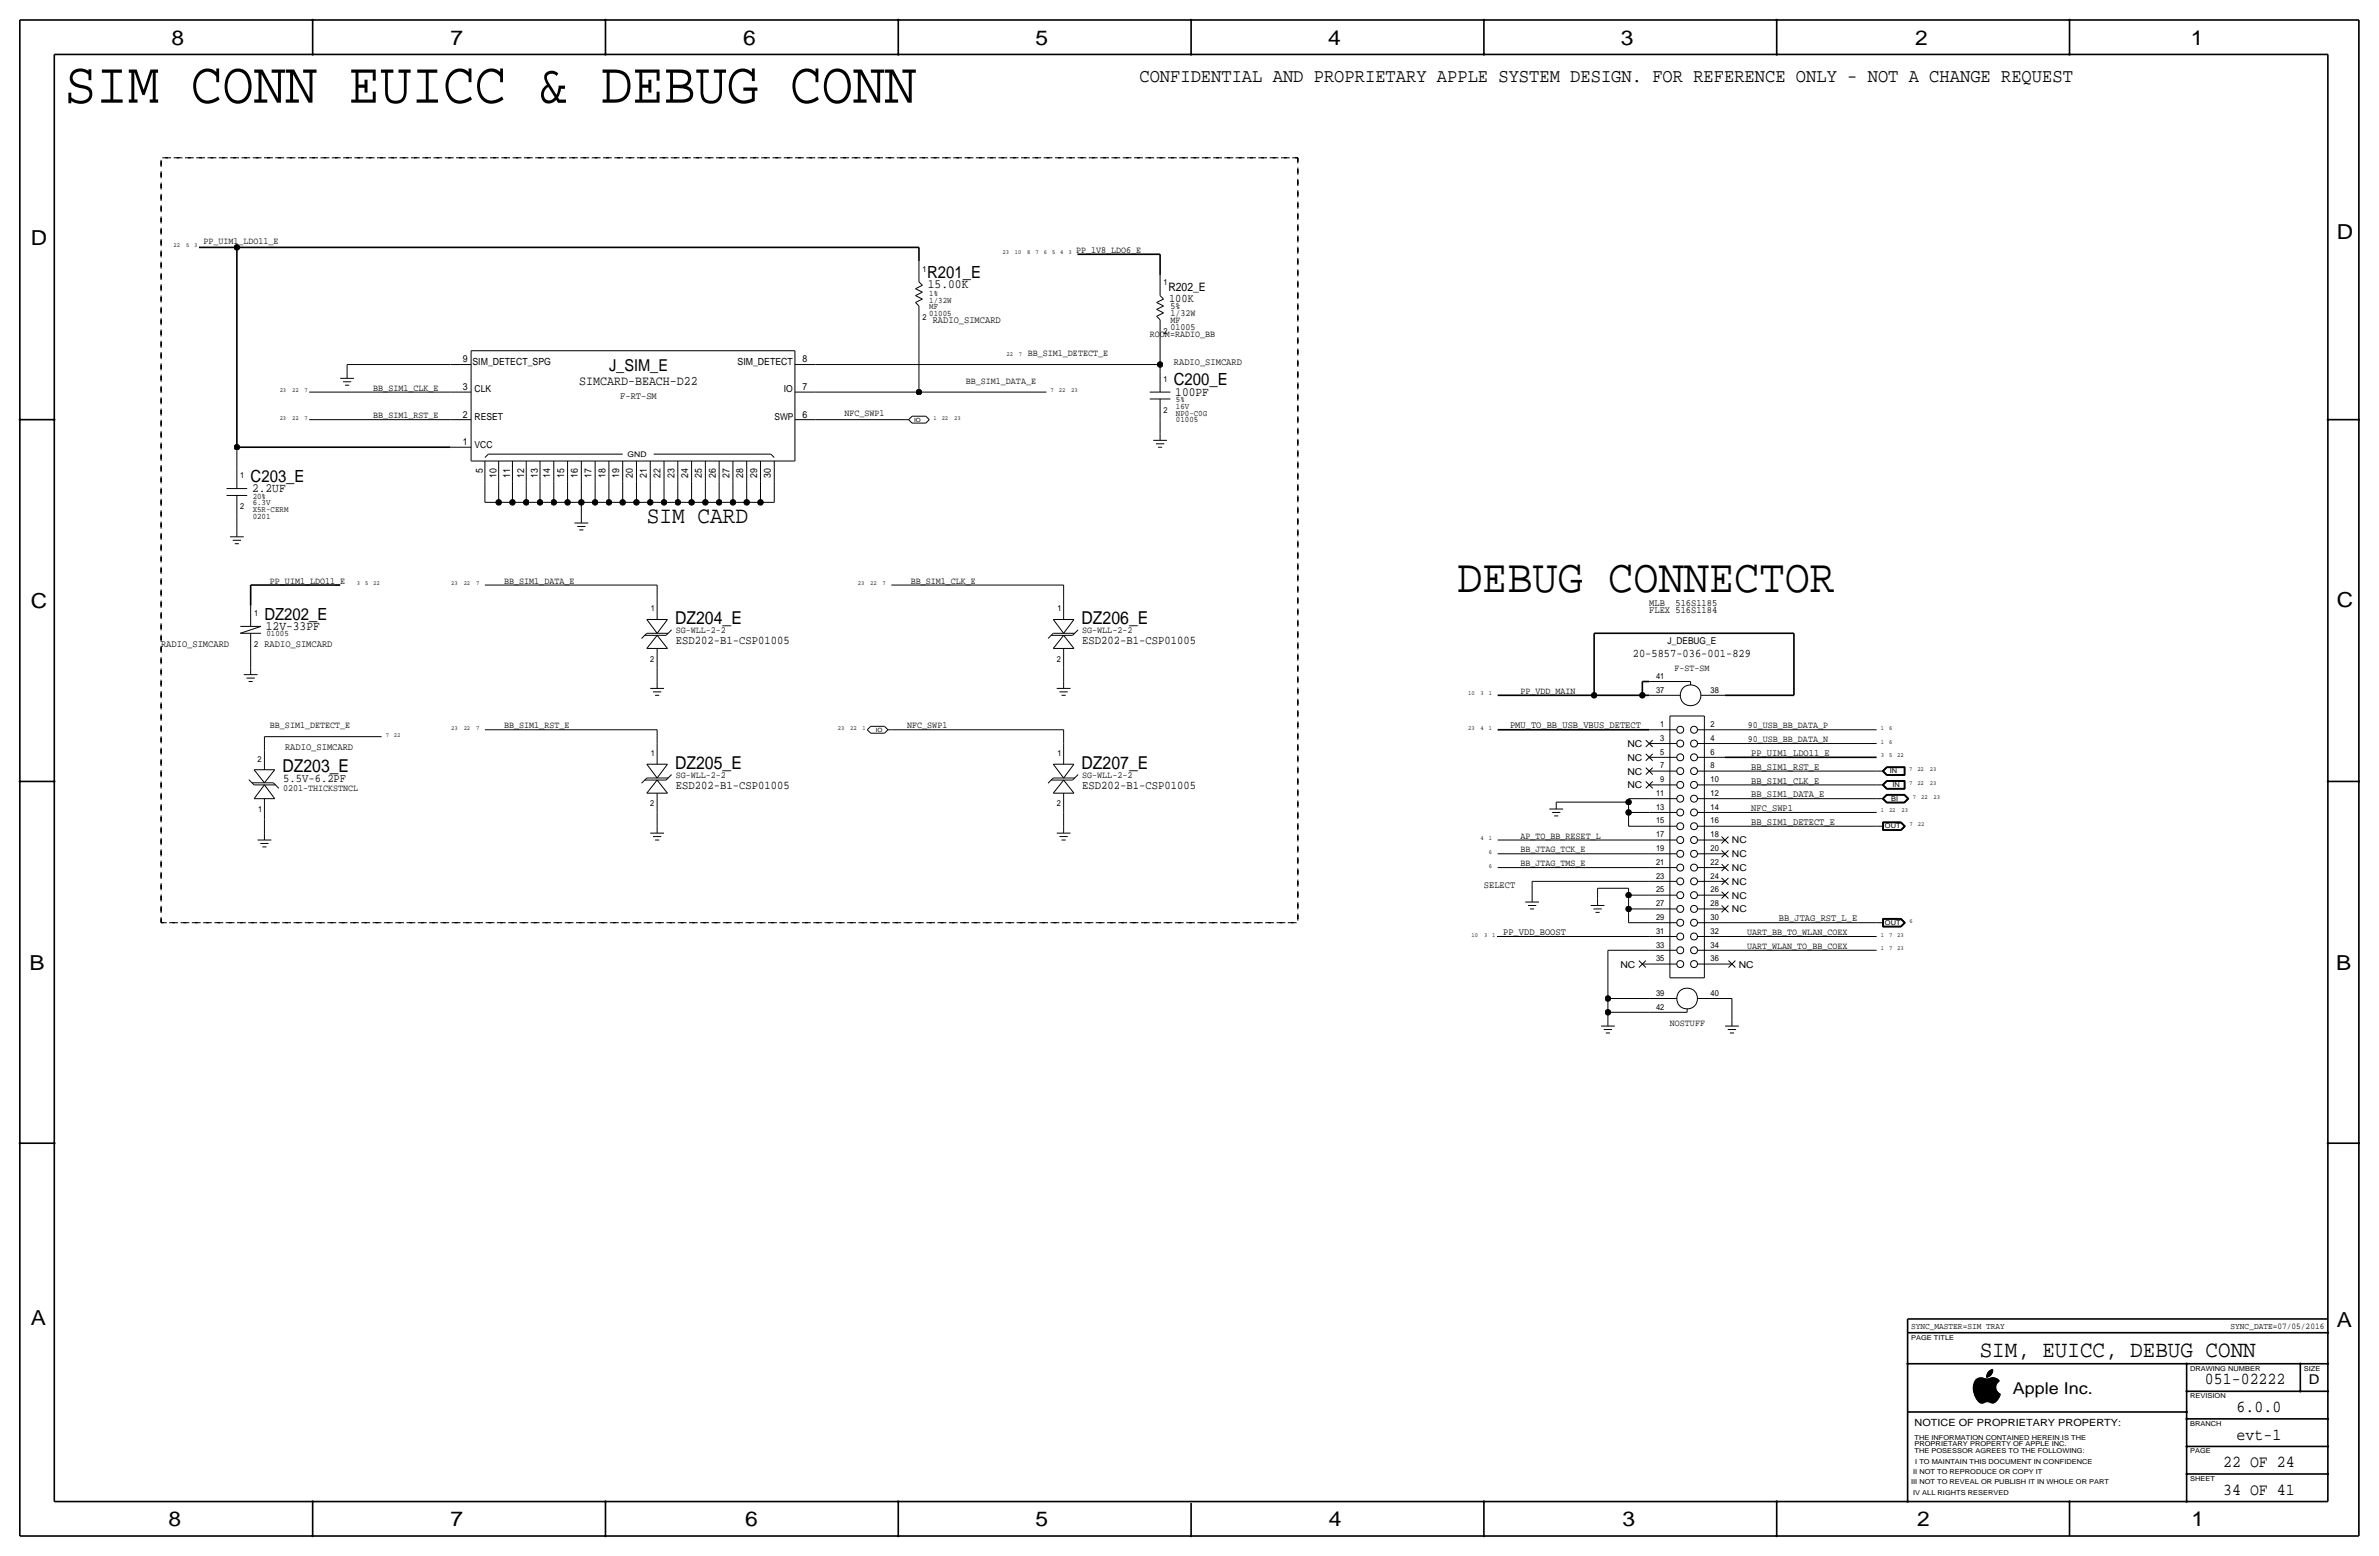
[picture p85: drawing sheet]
<svg xmlns="http://www.w3.org/2000/svg" width="877mm" height="574mm" viewBox="0 0 877 574" stroke-linecap="round" stroke-linejoin="round" font-family="sans-serif">
<defs><g id="words">
<text font-size="21.7" x="23.8" y="37.8">SIM CONN EUICC &amp; DEBUG CONN</text>
<text font-size="17.4" x="537.2" y="218.2">DEBUG CONNECTOR</text>
<text font-size="8.7" x="238.5" y="192.8">SIM CARD</text>
<text font-size="8.6" x="729.8" y="500.1">SIM, EUICC, DEBUG CONN</text>
<g font-size="7.6">
<text x="63.2" y="16.5">8</text>
<text x="166.1" y="16.5">7</text>
<text x="274" y="16.5">6</text>
<text x="381.7" y="16.5">5</text>
<text x="489.7" y="16.5">4</text>
<text x="597.6" y="16.5">3</text>
<text x="706.1" y="16.5">2</text>
<text x="807.7" y="16.5">1</text>
<text x="861.5" y="88.1">D</text>
<text x="11.4" y="90.4">D</text>
<text x="11.4" y="224.3">C</text>
<text x="861.5" y="223.8">C</text>
<text x="10.8" y="357.6">B</text>
<text x="861.3" y="357.4">B</text>
<text x="11.3" y="488.4">A</text>
<text x="861.5" y="489.2">A</text>
<text x="62.2" y="562.6">8</text>
<text x="166" y="562.6">7</text>
<text x="274.8" y="562.6">6</text>
<text x="381.7" y="562.6">5</text>
<text x="489.9" y="562.6">4</text>
<text x="598.1" y="562.6">3</text>
<text x="706.8" y="562.6">2</text>
<text x="807.9" y="562.6">1</text>
</g>
<text font-size="7.1" x="420.1" y="30.2">CONFIDENTIAL AND PROPRIETARY APPLE SYSTEM DESIGN. FOR REFERENCE ONLY - NOT A CHANGE REQUEST</text>
<g font-size="6.5">
<text x="248.9" y="230">DZ204_E</text>
<text x="398.7" y="230">DZ206_E</text>
<text x="104.1" y="284.5">DZ203_E</text>
<text x="248.9" y="283.3">DZ205_E</text>
<text x="398.7" y="283.3">DZ207_E</text>
</g>
<g font-size="6.2">
<text x="341.8" y="102.4">R201_E</text>
<text x="432.8" y="142">C200_E</text>
<text x="92.4" y="177.5">C203_E</text>
<text x="97.5" y="228.3">DZ202_E</text>
<text x="812.9" y="510.3">051-02222</text>
<text x="824.6" y="520.4">6.0.0</text>
<text x="824.6" y="530.6">evt-1</text>
<text x="819.6" y="540.8">22 OF 24</text>
<text x="819.6" y="550.9">34 OF 41</text>
</g>
<g font-size="6">
<text x="224.5" y="136.9">J_SIM_E</text>
<text x="742.1" y="513.9">Apple Inc.</text>
</g>
<text font-size="5" x="851.2" y="510.3">D</text>
<text font-size="4.8" x="213.5" y="142">SIMCARD-BEACH-D22</text>
<g font-size="4.7">
<text x="342.1" y="106.2">15.00K</text>
<text x="433.3" y="145.8">100PF</text>
<text x="92.9" y="181.4">2.2UF</text>
<text x="98" y="232.2">12V-33PF</text>
</g>
<g font-size="4.4">
<text x="249.1" y="237.3">ESD202-B1-CSP01005</text>
<text x="399" y="237.3">ESD202-B1-CSP01005</text>
<text x="104.3" y="288.3">5.5V-6.2PF</text>
<text x="249.1" y="290.7">ESD202-B1-CSP01005</text>
<text x="399" y="290.7">ESD202-B1-CSP01005</text>
</g>
<g font-size="4.3">
<text x="430.7" y="107.4">R202_E</text>
<text x="431" y="111.3">100K</text>
<text x="602" y="242.3">20-5857-036-001-829</text>
</g>
<text font-size="3.7" x="705.8" y="525.5">NOTICE OF PROPRIETARY PROPERTY:</text>
<g font-size="3.6">
<text x="343.9" y="119.1">RADIO_SIMCARD</text>
<text x="170.6" y="133.6">9</text>
<text x="174.2" y="134.4">SIM_DETECT_SPG</text>
<text x="271.9" y="134.4">SIM_DETECT</text>
<text x="295.9" y="133.6">8</text>
<text x="432.8" y="134.4">RADIO_SIMCARD</text>
<text x="170.6" y="143.8">3</text>
<text x="295.9" y="143.8">7</text>
<text x="228.6" y="147.1">F-RT-SM</text>
<text x="170.6" y="153.9">2</text>
<text x="295.9" y="153.9">6</text>
<text x="170.6" y="164.1">1</text>
<text x="178" y="174.3" transform="rotate(-90 178 174.3)">5</text>
<text x="183.1" y="176" transform="rotate(-90 183.1 176)">10</text>
<text x="188.1" y="176" transform="rotate(-90 188.1 176)">11</text>
<text x="193.2" y="176" transform="rotate(-90 193.2 176)">12</text>
<text x="198.3" y="176" transform="rotate(-90 198.3 176)">13</text>
<text x="202.9" y="176" transform="rotate(-90 202.9 176)">14</text>
<text x="208" y="176" transform="rotate(-90 208 176)">15</text>
<text x="213" y="176" transform="rotate(-90 213 176)">16</text>
<text x="218.1" y="176" transform="rotate(-90 218.1 176)">17</text>
<text x="223.2" y="176" transform="rotate(-90 223.2 176)">18</text>
<text x="228.3" y="176" transform="rotate(-90 228.3 176)">19</text>
<text x="233.4" y="176" transform="rotate(-90 233.4 176)">20</text>
<text x="238.4" y="176" transform="rotate(-90 238.4 176)">21</text>
<text x="243.5" y="176" transform="rotate(-90 243.5 176)">22</text>
<text x="248.6" y="176" transform="rotate(-90 248.6 176)">23</text>
<text x="253.7" y="176" transform="rotate(-90 253.7 176)">24</text>
<text x="258.8" y="176" transform="rotate(-90 258.8 176)">25</text>
<text x="263.9" y="176" transform="rotate(-90 263.9 176)">26</text>
<text x="268.9" y="176" transform="rotate(-90 268.9 176)">27</text>
<text x="274" y="176" transform="rotate(-90 274 176)">28</text>
<text x="279.1" y="176" transform="rotate(-90 279.1 176)">29</text>
<text x="284.2" y="176" transform="rotate(-90 284.2 176)">30</text>
<text x="608" y="223.3">MLB</text>
<text x="608" y="225.8">FLEX 516S1184</text>
<text x="617.7" y="223.3">516S1185</text>
<text x="59.4" y="238.5">RADIO_SIMCARD</text>
<text x="97.5" y="238.5">RADIO_SIMCARD</text>
<text x="556.7" y="268.5">PMU_TO_BB_USB_VBUS_DETECT</text>
<text x="105.1" y="276.6">RADIO_SIMCARD</text>
<text x="645.6" y="278.6">PP_UIM1_LDO11_E</text>
<text x="645.6" y="283.7">BB_SIM1_RST_E</text>
<text x="645.6" y="288.8">BB_SIM1_CLK_E</text>
<text x="645.6" y="293.9">BB_SIM1_DATA_E</text>
<text x="645.6" y="299">NFC_SWP1</text>
<text x="645.6" y="304">BB_SIM1_DETECT_E</text>
<text x="547.1" y="327.4">SELECT</text>
<text x="655.8" y="339.6">BB_JTAG_RST_L_E</text>
<text x="554.2" y="344.7">PP_VDD_BOOST</text>
</g>
<g font-size="3.5">
<text x="75" y="90.1">PP_UIM1_LDO11_E</text>
<text x="396.7" y="93.2">PP_1V8_LDO6_E</text>
<text x="431.5" y="116.6">1/32W</text>
<text x="431.5" y="119.1">MF</text>
<text x="431.5" y="114">5%</text>
<text x="423.9" y="124.2">ROOM=RADIO_BB</text>
<text x="431.5" y="121.7">01005</text>
<text x="378.9" y="131.3">BB_SIM1_DETECT_E</text>
<text x="356.1" y="141.5">BB_SIM1_DATA_E</text>
<text x="137.6" y="144">BB_SIM1_CLK_E</text>
<text x="175" y="144.5">CLK</text>
<text x="289" y="144.5">IO</text>
<text x="137.6" y="154.2">BB_SIM1_RST_E</text>
<text x="175" y="154.7">RESET</text>
<text x="285.5" y="154.7">SWP</text>
<text x="311.3" y="153.4">NFC_SWP1</text>
<text x="175" y="165.1">VCC</text>
<text x="99.5" y="215.1">PP_UIM1_LDO11_E</text>
<text x="185.9" y="215.1">BB_SIM1_DATA_E</text>
<text x="335.7" y="215.1">BB_SIM1_CLK_E</text>
<text x="249.1" y="233.5">SG-WLL-2-2</text>
<text x="399" y="233.5">SG-WLL-2-2</text>
<text x="614.8" y="237.2">J_DEBUG_E</text>
<text x="617.3" y="247.4">F-ST-SM</text>
<text x="560.5" y="255.8">PP_VDD_MAIN</text>
<text x="99.5" y="268.5">BB_SIM1_DETECT_E</text>
<text x="185.9" y="268.5">BB_SIM1_RST_E</text>
<text x="334.5" y="268.5">NFC_SWP1</text>
<text x="644.3" y="268.5">90_USB_BB_DATA_P</text>
<text x="600" y="275.3">NC</text>
<text x="644.3" y="273.6">90_USB_BB_DATA_N</text>
<text x="600" y="280.4">NC</text>
<text x="249.1" y="286.8">SG-WLL-2-2</text>
<text x="399" y="286.8">SG-WLL-2-2</text>
<text x="600" y="285.5">NC</text>
<text x="104.3" y="291.6">0201-THICKSTNCL</text>
<text x="600" y="290.6">NC</text>
<text x="560.5" y="309.1">AP_TO_BB_RESET_L</text>
<text x="638.5" y="310.9">NC</text>
<text x="560.5" y="314.2">BB_JTAG_TCK_E</text>
<text x="638.5" y="316">NC</text>
<text x="560.5" y="319.3">BB_JTAG_TMS_E</text>
<text x="638.5" y="321.1">NC</text>
<text x="638.5" y="326.1">NC</text>
<text x="638.5" y="331.2">NC</text>
<text x="638.5" y="336.3">NC</text>
<text x="644.1" y="344.7">UART_BB_TO_WLAN_COEX</text>
<text x="644.1" y="349.8">UART_WLAN_TO_BB_COEX</text>
<text x="597.4" y="356.6">NC</text>
<text x="641" y="356.6">NC</text>
<text x="615.6" y="378.2">NOSTUFF</text>
</g>
<g font-size="3.2">
<text x="704.5" y="490">SYNC_MASTER=SIM TRAY</text>
<text x="822.3" y="490">SYNC_DATE=07/05/2016</text>
</g>
<g font-size="3.1">
<text x="340.1" y="100.1">1</text>
<text x="429" y="105.2">1</text>
<text x="342.6" y="111.5">1/32W</text>
<text x="342.6" y="109">1%</text>
<text x="340.1" y="117.9">2</text>
<text x="342.6" y="116.6">01005</text>
<text x="342.6" y="114">MF</text>
<text x="429" y="122.9">2</text>
<text x="429" y="140.7">1</text>
<text x="433.5" y="148.3">5%</text>
<text x="429" y="152.1">2</text>
<text x="433.5" y="153.2">NP0-C0G</text>
<text x="433.5" y="150.6">16V</text>
<text x="433.5" y="155.7">01005</text>
<text x="88.6" y="176.3">1</text>
<text x="93.2" y="183.9">20%</text>
<text x="88.6" y="187.7">2</text>
<text x="93.2" y="186.2">6.3V</text>
<text x="93.2" y="191.3">0201</text>
<text x="93.2" y="188.7">X5R-CERM</text>
<text x="93.7" y="227.1">1</text>
<text x="240" y="225.3">1</text>
<text x="389.8" y="225.3">1</text>
<text x="93.7" y="238.5">2</text>
<text x="98.2" y="234.4">01005</text>
<text x="239.7" y="243.9">2</text>
<text x="389.6" y="243.9">2</text>
<text x="610.6" y="250.2">41</text>
<text x="610.6" y="255.3">37</text>
<text x="630.6" y="255.3">38</text>
<text x="612.1" y="268">1</text>
<text x="630.6" y="268">2</text>
<text x="612.1" y="273">3</text>
<text x="630.6" y="273">4</text>
<text x="94.9" y="280.9">2</text>
<text x="240" y="278.7">1</text>
<text x="389.8" y="278.7">1</text>
<text x="612.1" y="278.1">5</text>
<text x="630.6" y="278.1">6</text>
<text x="612.1" y="283.2">7</text>
<text x="630.6" y="283.2">8</text>
<text x="610.6" y="293.4">11</text>
<text x="612.1" y="288.3">9</text>
<text x="630.6" y="293.4">12</text>
<text x="630.6" y="288.3">10</text>
<text x="95.2" y="299.5">1</text>
<text x="239.7" y="297.2">2</text>
<text x="389.6" y="297.2">2</text>
<text x="610.6" y="298.4">13</text>
<text x="630.6" y="298.4">14</text>
<text x="610.6" y="303.5">15</text>
<text x="630.6" y="303.5">16</text>
<text x="610.6" y="308.6">17</text>
<text x="630.6" y="308.6">18</text>
<text x="610.6" y="313.7">19</text>
<text x="630.6" y="313.7">20</text>
<text x="610.6" y="323.8">23</text>
<text x="610.6" y="318.8">21</text>
<text x="630.6" y="323.8">24</text>
<text x="630.6" y="318.8">22</text>
<text x="610.6" y="328.9">25</text>
<text x="630.6" y="328.9">26</text>
<text x="610.6" y="334">27</text>
<text x="630.6" y="334">28</text>
<text x="610.6" y="339.1">29</text>
<text x="630.6" y="339.1">30</text>
<text x="610.6" y="344.2">31</text>
<text x="630.6" y="344.2">32</text>
<text x="610.6" y="349.2">33</text>
<text x="630.6" y="349.2">34</text>
<text x="610.6" y="354.3">35</text>
<text x="630.6" y="354.3">36</text>
<text x="610.6" y="367">39</text>
<text x="630.6" y="367">40</text>
<text x="610.6" y="372.1">42</text>
</g>
<text font-size="2.9" x="231.3" y="168.4">GND</text>
<g font-size="2.5">
<text x="696.7" y="285">IN</text>
<text x="697.7" y="290.1">IN</text>
<text x="697.2" y="295.1">BI</text>
<text x="694.9" y="305.3">OUT</text>
<text x="694.9" y="340.9">OUT</text>
<text x="704.5" y="493.8">PAGE TITLE</text>
<text x="807.4" y="505.2">DRAWING NUMBER</text>
<text x="849.3" y="505.2">SIZE</text>
<text x="807.4" y="515.4">REVISION</text>
<text x="807.4" y="525.5">BRANCH</text>
<text x="705.8" y="533.1">PROPRIETARY PROPERTY OF APPLE INC.</text>
<text x="705.8" y="530.6">THE INFORMATION CONTAINED HEREIN IS THE</text>
<text x="705.8" y="535.7">THE POSESSOR AGREES TO THE FOLLOWING:</text>
<text x="706.1" y="539.5">I TO MAINTAIN THIS DOCUMENT IN CONFIDENCE</text>
<text x="807.4" y="535.7">PAGE</text>
<text x="705.3" y="543.3">II NOT TO REPRODUCE OR COPY IT</text>
<text x="807.4" y="545.8">SHEET</text>
<text x="704.5" y="547.1">III NOT TO REVEAL OR PUBLISH IT IN WHOLE OR PART</text>
<text x="705.3" y="550.9">IV ALL RIGHTS RESERVED</text>
</g>
<g font-size="2.3">
<text x="64" y="91.2">22</text>
<text x="68.6" y="91.2">5</text>
<text x="71.6" y="91.2">3</text>
<text x="369.6" y="93.7">23</text>
<text x="374.1" y="93.7">10</text>
<text x="378.7" y="93.7">8</text>
<text x="381.8" y="93.7">7</text>
<text x="384.8" y="93.7">6</text>
<text x="387.9" y="93.7">5</text>
<text x="390.9" y="93.7">4</text>
<text x="394" y="93.7">3</text>
<text x="371.1" y="131.3">22</text>
<text x="375.7" y="131.3">7</text>
<text x="103.1" y="144.5">23</text>
<text x="107.7" y="144.5">22</text>
<text x="112.3" y="144.5">7</text>
<text x="387.3" y="144.5">7</text>
<text x="390.3" y="144.5">22</text>
<text x="394.9" y="144.5">23</text>
<text x="103.1" y="154.7">23</text>
<text x="107.7" y="154.7">22</text>
<text x="112.3" y="154.7">7</text>
<text x="344.1" y="154.7">1</text>
<text x="347.2" y="154.7">22</text>
<text x="351.7" y="154.7">23</text>
<text x="131.5" y="215.6">3</text>
<text x="134.6" y="215.6">5</text>
<text x="137.6" y="215.6">22</text>
<text x="166.4" y="215.6">23</text>
<text x="170.9" y="215.6">22</text>
<text x="175.5" y="215.6">7</text>
<text x="316.2" y="215.6">23</text>
<text x="320.8" y="215.6">22</text>
<text x="325.4" y="215.6">7</text>
<text x="541.3" y="256.3">10</text>
<text x="545.8" y="256.3">3</text>
<text x="548.9" y="256.3">1</text>
<text x="166.4" y="269">23</text>
<text x="170.9" y="269">22</text>
<text x="175.5" y="269">7</text>
<text x="308.9" y="269">23</text>
<text x="313.4" y="269">22</text>
<text x="318" y="269">1</text>
<text x="541.3" y="269">23</text>
<text x="545.8" y="269">4</text>
<text x="548.9" y="269">1</text>
<text x="693.4" y="269">1</text>
<text x="696.4" y="269">6</text>
<text x="142.2" y="271.5">7</text>
<text x="145.2" y="271.5">22</text>
<text x="693.4" y="274.1">1</text>
<text x="696.4" y="274.1">6</text>
<text x="693.4" y="279.1">3</text>
<text x="696.4" y="279.1">5</text>
<text x="699.5" y="279.1">22</text>
<text x="703.8" y="284.2">7</text>
<text x="706.9" y="284.2">22</text>
<text x="711.5" y="284.2">23</text>
<text x="703.8" y="289.3">7</text>
<text x="706.9" y="289.3">22</text>
<text x="711.5" y="289.3">23</text>
<text x="693.4" y="299.5">1</text>
<text x="696.4" y="299.5">22</text>
<text x="701" y="299.5">23</text>
<text x="705.3" y="294.4">7</text>
<text x="708.3" y="294.4">22</text>
<text x="712.9" y="294.4">23</text>
<text x="704" y="304.5">7</text>
<text x="707" y="304.5">22</text>
<text x="545.8" y="309.6">4</text>
<text x="548.9" y="309.6">1</text>
<text x="548.9" y="314.7">6</text>
<text x="548.9" y="319.8">6</text>
<text x="704" y="340.1">6</text>
<text x="542.5" y="345.2">10</text>
<text x="547.1" y="345.2">3</text>
<text x="550.2" y="345.2">1</text>
<text x="693.4" y="345.2">1</text>
<text x="696.4" y="345.2">7</text>
<text x="699.5" y="345.2">23</text>
<text x="693.4" y="350.3">1</text>
<text x="696.4" y="350.3">7</text>
<text x="699.5" y="350.3">23</text>
</g>
<g font-size="2.1">
<text x="337" y="155.4">IO</text>
<text x="322.8" y="269.7">IO</text>
</g>
</g></defs>
<g fill="none" stroke="#000" stroke-width=".37">
<path d="M338.8 96.3v7.6zM337.5 106.4l2.6-1.2zM337.5 111.5l2.6-1.3zM337.5 109l2.6-1.3zM337.5 111.5l1.3 1.3zM337.5 109l2.6 1.2zM337.5 106.4l2.6 1.3zM338.8 103.9l1.3 1.3zM338.8 119.1v25.4zM338.8 112.8v6.3zM426.4 116.6l1.3 1.3zM426.4 114l2.6 1.3z"/>
<path d="M426.4 111.5l2.6 1.3zM426.4 111.5l2.6-1.3zM426.4 116.6l2.6-1.3zM426.4 114l2.6-1.2zM427.7 109l1.3 1.2zM427.7 101.3v7.7zM427.7 117.9v6.3zM125.4 139.4h5.1zM128 134.4h38.1zM128 134.4v2.5zM128 136.9v2.5zM166.1 134.4h7.6z"/>
<path d="M173.7 129.3v40.6zM173.7 129.3h119.4zM293.1 134.4h7.6zM293.1 129.3v40.6zM300.7 134.4h127zM427.7 124.2v10.2zM427.7 134.4v2.5zM427.7 136.9v7.6zM114 144.5h52.1zM114 154.7h52.1zM126.4 140.7h3.1zM127.2 142h1.5z"/>
<path d="M166.1 154.7h7.6zM166.1 144.5h7.6zM293.1 144.5h7.6zM293.1 154.7h7.6zM300.7 154.7h33zM300.7 144.5h38.1zM333.7 154.7h1.3zM335 154.7l1.2 1.3zM336.2 156h5.1zM336.2 153.4h5.1zM336.2 153.4l-1.2 1.3zM338.8 144.5h47z"/>
<path d="M341.3 153.4l1.3 1.3zM342.6 154.7l-1.3 1.3zM423.9 147.1h7.6zM423.9 144.5h7.6zM427.7 154.7v5.1zM427.7 159.8v2.5zM427.7 147.1v7.6zM87.3 164.8v7.7zM87.3 172.5v7.6zM166.1 164.8h7.6zM173.7 169.9h119.4zM178.8 177.5v7.7z"/>
<path d="M178.8 169.9v7.6zM180 167.4l-1.2 1.3zM180 167.4h49.6zM183.8 177.5v7.7zM183.8 169.9v7.6zM188.9 177.5v7.7zM188.9 169.9v7.6zM194 177.5v7.7zM194 169.9v7.6zM199.1 177.5v7.7zM199.1 169.9v7.6zM204.2 177.5v7.7z"/>
<path d="M204.2 169.9v7.6zM209.2 177.5v7.7zM209.2 169.9v7.6zM214.3 177.5v7.7zM214.3 169.9v7.6zM219.4 177.5v7.7zM219.4 169.9v7.6zM224.5 177.5v7.7zM224.5 169.9v7.6zM229.6 177.5v7.7zM229.6 169.9v7.6zM234.6 177.5v7.7z"/>
<path d="M234.6 169.9v7.6zM239.7 177.5v7.7zM239.7 169.9v7.6zM241 167.4h43.2zM244.8 177.5v7.7zM244.8 169.9v7.6zM249.9 177.5v7.7zM249.9 169.9v7.6zM255 177.5v7.7zM255 169.9v7.6zM260 177.5v7.7zM260 169.9v7.6z"/>
<path d="M265.1 177.5v7.7zM265.1 169.9v7.6zM270.2 177.5v7.7zM270.2 169.9v7.6zM275.3 177.5v7.7zM275.3 169.9v7.6zM280.4 177.5v7.7zM280.4 169.9v7.6zM284.2 167.4l1.2 1.3zM285.4 177.5v7.7zM285.4 169.9v7.6zM425.1 162.3h5.1z"/>
<path d="M426.2 163.6h3zM426.9 164.8h1.5zM83.5 180.1h7.6zM83.5 182.6h7.6zM84.8 197.9h5.1zM85.8 199.1h3zM87.3 190.2v5.1zM87.3 182.6v7.6zM87.3 195.3v2.6zM178.8 185.2h5zM183.8 185.2h5.1zM188.9 185.2h5.1z"/>
<path d="M194 185.2h5.1zM199.1 185.2h5.1zM204.2 185.2h5zM209.2 185.2h5.1zM211.8 192.8h5.1zM212.8 194.1h3zM213.6 195.3h1.5zM214.3 185.2h5.1zM214.3 185.2v5zM214.3 190.2v2.6zM219.4 185.2h5.1zM224.5 185.2h5.1z"/>
<path d="M229.6 185.2h5zM234.6 185.2h5.1zM239.7 185.2h5.1zM244.8 185.2h5.1zM249.9 185.2h5.1zM255 185.2h5zM260 185.2h5.1zM265.1 185.2h5.1zM270.2 185.2h5.1zM275.3 185.2h5.1zM280.4 185.2h5zM86.6 200.4h1.5z"/>
<path d="M178.8 215.6h63.5zM242.3 215.6v5.1zM328.6 215.6h63.5zM392.1 215.6v5.1zM88.6 233.4l7.6-2.5zM88.6 230.9h7.6zM88.6 233.4h7.6zM92.4 223.3v7.6zM92.4 233.4v7.6zM236.5 235.4l2-2zM237.7 234.2h7.9zM238.5 233.4h7.8z"/>
<path d="M238.5 228.3l3.8 5.1zM238.5 228.3h7.6zM238.5 239h7.6zM242.3 234.2l-3.8 4.8zM242.3 234.2l3.8 4.8zM242.3 239v7.1zM242.3 220.7v7.6zM245.6 234.2l2-2zM246.1 228.3l-3.8 5.1zM386.4 235.4l1.9-2zM387.6 234.2h7.8zM388.3 233.4h7.9z"/>
<path d="M388.3 228.3l3.8 5.1zM388.3 228.3h7.6zM388.3 239h7.6zM392.1 234.2l-3.8 4.8zM392.1 239v7.1zM392.1 220.7v7.6zM392.1 234.2l3.8 4.8zM395.4 234.2l2.1-2zM395.9 228.3l-3.8 5.1zM89.9 248.7h5zM90.9 249.9h3zM91.6 251.2h1.6z"/>
<path d="M92.4 241v5.1zM92.4 246.1v2.6zM239.7 253.7h5.1zM240.7 255h3.1zM241.5 256.3h1.5zM242.3 246.1v5.1zM242.3 251.2v2.5zM389.6 253.7h5.1zM390.6 255h3zM391.4 256.3h1.5zM392.1 246.1v5.1zM392.1 251.2v2.5z"/>
<path d="M608 251.2h15.3zM608 256.3h11.5zM623.3 251.2v1.3zM627.1 256.3h8.9zM97.5 271.5h43.2zM97.5 271.5v5.1zM97.5 276.6v7.1zM178.8 269h63.5zM242.3 269v5.1zM242.3 274.1v7.6zM319.7 269l1.3 1.3zM321 267.7l-1.3 1.3z"/>
<path d="M321 270.3h5.1zM321 267.7h5.1zM326.1 267.7l1.3 1.3zM327.4 269l-1.3 1.3zM327.4 269h1.2zM328.6 269h63.5zM392.1 269v5.1zM392.1 274.1v7.6zM606.8 272.8l2.5 2.5zM606.8 277.9l2.5 2.5zM608 269h10.2zM608 274.1h10.2z"/>
<path d="M608 279.1h10.2zM609.3 272.8l-2.5 2.5zM609.3 277.9l-2.5 2.5zM615.6 263.9h12.7zM615.6 263.9v96.5zM625.8 274.1h10.2zM625.8 279.1h10.2zM625.8 269h10.2zM628.3 263.9v96.5zM636 274.1h55.8zM636 269h55.8zM91.7 287.4l2 1.9z"/>
<path d="M92.9 288.5h7.9zM93.7 294.4h7.6zM93.7 283.7h7.6zM93.7 289.3h7.8zM93.7 283.7l3.8 4.8zM97.5 289.3l3.8 5.1zM97.5 294.4v7.6zM97.5 289.3l-3.8 5.1zM100.8 288.5l2 2.1zM101.3 283.7l-3.8 4.8zM236.5 288.7l2-1.9zM237.7 287.5h7.9z"/>
<path d="M238.5 286.8h7.8zM238.5 281.7l3.8 5.1zM238.5 281.7h7.6zM238.5 292.4h7.6zM242.3 287.5l-3.8 4.9zM242.3 287.5l3.8 4.9zM242.3 299.5v5zM242.3 292.4v7.1zM245.6 287.5l2-2zM246.1 281.7l-3.8 5.1zM386.4 288.7l1.9-1.9zM387.6 287.5h7.8z"/>
<path d="M388.3 286.8h7.9zM388.3 281.7l3.8 5.1zM388.3 281.7h7.6zM388.3 292.4h7.6zM392.1 287.5l-3.8 4.9zM392.1 299.5v5zM392.1 292.4v7.1zM392.1 287.5l3.8 4.9zM395.4 287.5l2.1-2zM395.9 281.7l-3.8 5.1zM571.2 298.2h5.1zM572.2 299.5h3.1z"/>
<path d="M573.7 295.7h26.7zM573.7 295.7v2.5zM600.4 299.5h7.6zM600.4 294.4h7.6zM600.4 294.4v1.3zM600.4 295.7v3.8zM600.4 299.5v5zM606.8 288l2.5 2.6zM606.8 283l2.5 2.5zM608 289.3h10.2zM608 294.4h10.2zM608 284.2h10.2z"/>
<path d="M608 299.5h10.2zM609.3 288l-2.5 2.6zM609.3 283l-2.5 2.5zM625.8 284.2h10.2zM625.8 289.3h10.2zM625.8 294.4h10.2zM625.8 299.5h10.2zM636 294.4h55.8zM636 299.5h55.8zM636 284.2h55.8zM636 289.3h55.8zM691.8 289.3h2.6z"/>
<path d="M691.8 284.2h2.6zM691.8 294.4h2.6zM693.9 289.3l1.6 1.6zM693.9 284.2l1.6 1.6zM693.9 294.4l1.6 1.6zM693.9 284.2l1.6-1.5zM693.9 294.4l1.6-1.6zM694.1 289.3l1.5 1.5zM694.1 284.2l1.5 1.5zM694.1 294.4l1.5 1.5zM694.1 289.3l1.5-1.5zM694.1 284.2l1.5-1.4z"/>
<path d="M694.1 294.4l1.5-1.5zM694.2 289.3l1.4 1.4zM694.2 284.2l1.4 1.4zM694.2 294.4l1.4 1.4zM694.2 289.3l1.4-1.4zM694.4 289.3l1.3 1.3zM694.4 284.2l1.3 1.3zM694.4 294.4l1.3 1.3zM694.4 289.3l1.3-1.3zM694.4 284.2l1.3-1.2zM694.4 294.4l1.3-1.3zM695.5 287.7h6.8z"/>
<path d="M695.5 282.7h6.8zM695.5 296h6.7zM695.5 287.7l-1.6 1.6zM695.5 292.8h6.7zM695.5 290.9h6.8zM695.5 285.8h6.8zM695.6 287.8h6.6zM695.6 282.8h6.6zM695.6 295.9h6.5zM695.6 290.8h6.6zM695.6 285.7h6.6zM695.6 292.9h6.5z"/>
<path d="M695.6 293h6.5zM695.6 287.9h6.5zM695.6 282.9h6.5zM695.6 295.8h6.5zM695.6 290.7h6.5zM695.6 285.6h6.5zM695.6 282.9l-1.4 1.3zM695.6 293l-1.4 1.4zM695.7 288h6.3zM695.7 290.6h6.3zM695.7 283h6.3zM695.7 285.5h6.3z"/>
<path d="M695.7 295.7h6.3zM695.7 293.1h6.3zM702 293.1l1.3 1.3zM702 288v2.6zM702 283v2.5zM702 295.7l1.3-1.3zM702.1 295.8l1.3-1.4zM702.1 293l1.3 1.4zM702.1 287.9v2.8zM702.1 282.9v2.7zM702.1 295.9l1.5-1.5zM702.1 292.9l1.5 1.5z"/>
<path d="M702.2 292.8l1.5 1.6zM702.2 287.8v3zM702.2 282.8v2.9zM702.3 287.7v3.2zM702.3 282.7v3.1zM703.7 294.4l-1.5 1.6zM94.9 309.6h5.1zM96 310.9h3zM96.7 312.2h1.5zM97.5 302v5.1zM97.5 307.1v2.5zM239.7 307.1h5.1z"/>
<path d="M240.7 308.4h3.1zM241.5 309.6h1.5zM242.3 304.5v2.6zM389.6 307.1h5.1zM390.6 308.4h3zM391.4 309.6h1.5zM392.1 304.5v2.6zM552.1 314.7h55.9zM552.1 319.8h55.9zM552.1 309.6h55.9zM573 300.7h1.5zM600.4 304.5h7.6z"/>
<path d="M608 319.8h10.2zM608 314.7h10.2zM608 309.6h10.2zM608 304.5h10.2zM625.8 304.5h10.2zM625.8 309.6h10.2zM625.8 314.7h10.2zM625.8 319.8h10.2zM634.7 308.4l2.5 2.5zM634.7 316l2.5-2.6zM634.7 313.4l2.5 2.6zM634.7 318.5l2.5 2.6z"/>
<path d="M636 304.5h55.8zM637.2 308.4l-2.5 2.5zM637.2 318.5l-2.5 2.6zM691.8 304.5h2.6zM694.1 303h6.8zM694.1 306.1h6.8zM694.1 303v3.1zM694.2 303.1v2.9zM694.2 306h6.6zM694.2 303.1h6.6zM694.3 303.2v2.7zM694.3 305.9h6.5z"/>
<path d="M694.3 303.2h6.5zM694.4 303.3h6.3zM694.4 303.3v2.5zM694.4 305.8h6.3zM700.7 303.3l1.3 1.2zM700.7 305.8l1.3-1.3zM700.8 305.9l1.4-1.4zM700.8 303.2l1.4 1.3zM700.8 306l1.5-1.5zM700.8 303.1l1.5 1.4zM700.9 306.1l1.6-1.6zM700.9 303l1.6 1.5z"/>
<path d="M562.3 332.5h5.1zM563.3 333.8h3.1zM564.1 335h1.5zM564.8 324.9v5zM564.8 324.9h43.2zM564.8 329.9v2.6zM586.4 333.8h5.1zM587.5 335h3zM588.2 336.3h1.5zM589 327.4h11.4zM589 327.4v3.8zM589 331.2v2.6z"/>
<path d="M600.4 335h7.6zM600.4 329.9h7.6zM600.4 335v5.1zM600.4 329.9v5.1zM600.4 327.4v2.5zM608 335h10.2zM608 324.9h10.2zM608 329.9h10.2zM625.8 335h10.2zM625.8 324.9h10.2zM625.8 329.9h10.2zM634.7 326.1l2.5-2.5z"/>
<path d="M634.7 323.6l2.5 2.5zM634.7 328.7l2.5 2.5zM634.7 333.8l2.5 2.5zM637.2 328.7l-2.5 2.5zM637.2 333.8l-2.5 2.5zM694.1 338.5h6.8zM694.1 338.5v3.2zM694.2 338.6v3zM694.2 338.6h6.6zM694.3 338.7v2.8zM694.3 338.7h6.5zM694.4 338.8h6.3z"/>
<path d="M694.4 338.8v2.6zM700.7 338.8l1.3 1.3zM700.8 338.7l1.4 1.4zM700.8 338.6l1.5 1.5zM700.9 338.5l1.6 1.6zM551.9 345.2h56.1zM592.8 350.3v17.7zM592.8 350.3h15.2zM600.4 340.1h7.6zM604.2 354.1l2.6 2.5zM605.5 355.3h2.5zM606.8 354.1l-2.6 2.5z"/>
<path d="M608 355.3h10.2zM608 350.3h10.2zM608 340.1h10.2zM608 345.2h10.2zM625.8 355.3h10.2zM625.8 350.3h10.2zM625.8 340.1h10.2zM625.8 345.2h10.2zM636 340.1h55.8zM636 345.2h55.8zM636 350.3h55.8zM636 355.3h2.5z"/>
<path d="M637.2 354.1l2.6 2.5zM639.8 354.1l-2.6 2.5zM691.8 340.1h2.6zM694.1 341.7h6.8zM694.2 341.6h6.6zM694.3 341.5h6.5zM694.4 341.4h6.3zM700.7 341.4l1.3-1.3zM700.8 341.5l1.4-1.4zM700.8 341.6l1.5-1.5zM700.9 341.7l1.6-1.6zM590.2 378.2h5.1z"/>
<path d="M591.3 379.5h3zM592.8 373.1h15.2zM592.8 368v5.1zM592.8 373.1v2.6zM592.8 368h15.2zM592.8 375.7v2.5zM608 373.1h14zM608 368h10.2zM615.6 360.4h12.7zM622 371.9v1.2zM625.8 368h10.2zM636 378.2h5z"/>
<path d="M636 368h2.5zM637 379.5h3zM638.5 368v7.7zM638.5 375.7v2.5zM592 380.7h1.5zM637.7 380.7h1.6zM727.5 512.2h8.4zM727.5 512.3h8.4zM727.5 512.4h8.5zM727.5 511.2h8.2zM727.5 511.3h8.2zM727.5 511.5h8.2z"/>
<path d="M727.5 511.4h8.2zM727.5 512h8.3zM727.5 512.1h8.3zM727.5 511.7h8.3zM727.5 511.8h8.3zM727.5 511.6h8.3zM727.5 511.9h8.3zM727.5 511.1h8.3zM727.6 512.8h8.6zM727.6 510.8h8.2zM727.6 511h8.2zM727.6 510.9h8.2z"/>
<path d="M727.6 510.7h8.2zM727.6 512.5h8.4zM727.6 512.6h8.4zM727.6 512.7h8.5zM727.6 512.9h8.6zM727.6 510.6h8.3zM727.6 510.5h8.3zM727.6 513h8.7zM727.6 513.1h8.8zM727.7 513.2h8.8zM727.7 510.2h8.3zM727.7 510.4h8.2z"/>
<path d="M727.7 510.3h8.3zM727.7 513.4h9.1zM727.7 513.3h9zM727.7 510.1h8.3zM727.8 509.9h8.4zM727.8 513.5h9.1zM727.8 510h8.3zM727.8 513.6h9.2zM727.8 513.8h9.6zM727.8 509.8h8.5zM727.8 513.7h9.4zM727.9 513.9h9.5z"/>
<path d="M727.9 509.7h8.4zM727.9 509.6h8.5zM727.9 514.1h9.5zM727.9 514h9.5zM728 514.2h9.4zM728 509.5h8.5zM728 509.4h8.6zM728 509.3h8.7zM728 514.4h9.3zM728.1 509.2h8.8zM728.1 514.5h9.2zM728.1 514.6h9.1z"/>
<path d="M728.1 509.1h8.9zM728.2 514.7h9zM728.2 509h8.8zM728.2 514.8h9zM728.3 514.9h8.8zM728.3 508.9h8.7zM728.3 515h8.8zM728.3 508.8h8.6zM728.3 515.1h8.7zM728.4 508.7h8.4zM728.4 515.2h8.6zM728.5 515.3h8.4z"/>
<path d="M728.5 515.4h8.4zM728.5 508.6h8.2zM728.6 515.5h8.2zM728.6 508.5h7.9zM728.7 515.6h8zM728.7 515.7h8zM728.7 508.4h7.7zM728.8 515.8h7.7zM728.9 515.9h7.6zM728.9 508.3h3.1zM728.9 516h7.5zM729 508.2h2.6z"/>
<path d="M729 516.1h7.3zM729.1 516.2h7.1zM729.2 516.3h6.9zM729.2 508.1a4.7 4.7 0 0 0-1.2 6.3l1.8 2.6 .8 .2 1-.3M729.3 508.1h2.1zM729.3 516.4h6.7zM729.4 516.5h6.5zM729.5 516.6h6.3zM729.6 516.7h2.5zM729.6 507.9h1.4zM729.7 516.8h2.1zM729.8 516.9h1.9z"/>
<path d="M729.9 517h1.6zM730.2 517.1h1zM732.4 507.5h.6zM732.4 507.6h.4zM732.4 507.4h.8zM732.4 507.3h1zM732.4 507.1h1.3zM732.4 507h1.4zM732.4 507.2h1.2zM732.5 506.9h1.4zM732.5 506.8h1.5zM732.5 506.6h1.7z"/>
<path d="M732.5 506.7h1.6zM732.6 506.5h1.7zM732.6 506.4h1.7zM732.7 506.3h1.7zM732.7 506.2h1.7zM732.8 506.1h1.7zM732.8 506h1.7zM732.9 505.9h1.6zM733 505.8h1.6zM733.1 505.7h1.5zM733.1 508.3h3.1zM733.2 505.6h1.4z"/>
<path d="M733.2 516.7h2.5zM733.3 505.5h1.4zM733.4 508.2h2.6zM733.4 505.4h1.3zM733.6 505.3h1.1zM733.6 516.8h2zM733.6 508.1a2.99 2.99 0 0 1 3.5 1 2.71 2.71 0 0 0-1.3 2.5 2.71 2.71 0 0 0 1.7 2.3 3.5 3.5 0 0 1-3.1 3.2l-1.6-.4-1.1 .2M733.7 508.1h2.1zM733.7 508.1l-1.3 .2-1.9-.4-1.3 .2M733.7 505.2h1zM733.8 516.9h1.7zM733.9 505.1h.8z"/>
<path d="M733.9 507.9h1.6zM734 517h1.3zM734.1 505h.6zM734.3 507.8h.8zM734.3 504.9h.4zM734.3 517.1h.7zM734.7 504.7a2.81 2.81 0 0 0-2.3 3 2.71 2.71 0 0 0 2.3-2.9"/>
<circle cx="623.3" cy="256.3" r="3.8"/>
<circle cx="619.4" cy="274.1" r="1.28"/>
<circle cx="619.4" cy="279.2" r="1.28"/>
<circle cx="619.4" cy="269" r="1.28"/>
<circle cx="624.5" cy="274.1" r="1.28"/>
<circle cx="624.5" cy="279.2" r="1.28"/>
<circle cx="624.5" cy="269" r="1.28"/>
<circle cx="619.4" cy="294.4" r="1.28"/>
<circle cx="619.4" cy="284.2" r="1.28"/>
<circle cx="619.4" cy="299.5" r="1.28"/>
<circle cx="619.4" cy="289.3" r="1.28"/>
<circle cx="624.5" cy="284.2" r="1.28"/>
<circle cx="624.5" cy="294.4" r="1.28"/>
<circle cx="624.5" cy="299.5" r="1.28"/>
<circle cx="624.5" cy="289.3" r="1.28"/>
<circle cx="619.4" cy="319.8" r="1.28"/>
<circle cx="619.4" cy="314.7" r="1.28"/>
<circle cx="619.4" cy="304.6" r="1.28"/>
<circle cx="619.4" cy="309.6" r="1.28"/>
<circle cx="624.5" cy="304.6" r="1.28"/>
<circle cx="624.5" cy="309.6" r="1.28"/>
<circle cx="624.5" cy="319.8" r="1.28"/>
<circle cx="624.5" cy="314.7" r="1.28"/>
<circle cx="619.4" cy="335" r="1.28"/>
<circle cx="619.4" cy="324.9" r="1.28"/>
<circle cx="619.4" cy="330" r="1.28"/>
<circle cx="624.5" cy="330" r="1.28"/>
<circle cx="624.5" cy="324.9" r="1.28"/>
<circle cx="624.5" cy="335" r="1.28"/>
<circle cx="619.4" cy="340.1" r="1.28"/>
<circle cx="619.4" cy="355.4" r="1.28"/>
<circle cx="619.4" cy="350.3" r="1.28"/>
<circle cx="619.4" cy="345.2" r="1.28"/>
<circle cx="624.5" cy="355.4" r="1.28"/>
<circle cx="624.5" cy="340.1" r="1.28"/>
<circle cx="624.5" cy="350.3" r="1.28"/>
<circle cx="624.5" cy="345.2" r="1.28"/>
<circle cx="622" cy="368.1" r="3.8"/>
</g>
<g fill="none" stroke="#000" stroke-width=".6" stroke-linecap="butt">
<path d="M7.3 7.4v558.8zM7.3 7.4h862.3zM115.3 7.4v12.7zM223.2 7.4v12.7zM331.2 7.4v12.7zM439.1 7.4v12.7zM547.1 7.4v12.7zM655 7.4v12.7zM763 7.4v12.7zM869.6 7.4v558.8zM20 20.1v533.4zM20 20.1h838.2z"/>
<path d="M858.2 20.1v533.4zM73.4 91.2h13.9zM87.3 91.2v73.6zM87.3 91.2h251.5zM338.8 91.2v5.1zM397.2 93.7h30.5zM427.7 93.7v7.6zM7.3 154.7h12.7zM858.2 154.7h11.4zM87.3 164.8h78.8zM92.4 215.6v7.7zM92.4 215.6h33z"/>
<path d="M587.7 233.4h73.7zM587.7 233.4v22.9zM661.4 233.4v22.9zM552.1 256.3h35.6zM587.7 256.3h17.8zM605.5 256.3h2.5zM605.5 251.2v5.1zM605.5 251.2h2.5zM636 256.3h25.4zM552.1 269h55.9zM636 279.1h55.8zM7.3 288h12.7z"/>
<path d="M858.2 288h11.4zM7.3 421.4h12.7zM858.2 421.4h11.4zM703.3 486.2h154.9zM703.3 486.2v5zM703.3 491.2v62.3zM703.3 491.2h154.9zM703.3 502.7h154.9zM806.1 502.7v50.8zM806.1 512.8h52.1zM848.1 502.7v10.1zM703.3 520.4h102.8z"/>
<path d="M806.1 533.1h52.1zM806.1 523h52.1zM20 553.5h838.2zM115.3 553.5v12.7zM223.2 553.5v12.7zM331.2 553.5v12.7zM439.1 554v12.2zM547.1 553.5v12.7zM655 553.5v12.7zM763 553.5v12.7zM806.1 543.3h52.1zM7.3 566.2h862.3z"/>
</g>
<path d="M59.4 58.2v281.9zM59.4 58.2h419.1zM478.5 58.2v281.9zM59.4 340.1h419.1z" fill="none" stroke="#000" stroke-width=".37" stroke-dasharray="2.1" stroke-linecap="butt"/>
<g fill="#000" stroke="#000" stroke-width=".37">
<path d="M115.1 7.2h.4v.3h-.4zM115.1 19.9h.4v.3h-.4zM223 7.2h.4v.3h-.4zM223 19.9h.4v.3h-.4zM331 19.9h.4v.3h-.4zM331 7.2h.4v.3h-.4zM438.9 7.2h.4v.3h-.4zM438.9 19.9h.4v.3h-.4zM546.9 7.2h.4v.3h-.4zM546.9 19.9h.4v.3h-.4zM654.8 19.9h.4v.3h-.4zM654.8 7.2h.4v.3h-.4z"/>
<path d="M762.8 19.9h.4v.3h-.4zM762.8 7.2h.4v.3h-.4zM7.1 154.5h.4v.4h-.4zM19.8 154.5h.4v.4h-.4zM858 154.5h.4v.4h-.4zM869.5 154.5h.3v.4h-.3zM7.1 287.9h.4v.3h-.4zM19.8 287.9h.4v.3h-.4zM858 287.9h.4v.3h-.4zM869.5 287.9h.3v.3h-.3zM7.1 421.2h.4v.4h-.4zM19.8 421.2h.4v.4h-.4z"/>
<path d="M858 421.2h.4v.4h-.4zM869.5 421.2h.3v.4h-.3zM858 491.1h.4v.3h-.4zM703.1 502.5h.4v.3h-.4zM806 502.5h.3v.3h-.3zM806 512.7h.3v.3h-.3zM847.9 512.7h.3v.3h-.3zM847.9 502.5h.3v.3h-.3zM858 502.5h.4v.3h-.4zM858 512.7h.4v.3h-.4zM806 520.3h.3v.3h-.3zM806 522.8h.3v.4h-.3z"/>
<path d="M806 533h.3v.3h-.3zM858 522.8h.4v.4h-.4zM858 533h.4v.3h-.4zM115.1 553.3h.4v.3h-.4zM223 553.3h.4v.3h-.4zM331 553.3h.4v.3h-.4zM546.9 553.3h.4v.3h-.4zM654.8 553.3h.4v.3h-.4zM703.1 553.3h.4v.3h-.4zM762.8 553.3h.4v.3h-.4zM806 543.1h.3v.4h-.3zM806 553.3h.3v.3h-.3z"/>
<path d="M858 543.1h.4v.4h-.4zM115.1 566h.4v.3h-.4zM223 566h.4v.3h-.4zM331 566h.4v.3h-.4zM438.9 566h.4v.3h-.4zM546.9 566h.4v.3h-.4zM654.8 566h.4v.3h-.4z"/>
<circle cx="87.3" cy="91.2" r="1.02"/>
<circle cx="427.7" cy="134.4" r="1.02"/>
<circle cx="338.8" cy="144.5" r="1.02"/>
<circle cx="87.3" cy="164.8" r="1.02"/>
<circle cx="183.8" cy="185.2" r="1.02"/>
<circle cx="188.9" cy="185.2" r="1.02"/>
<circle cx="194" cy="185.2" r="1.02"/>
<circle cx="199.1" cy="185.2" r="1.02"/>
<circle cx="204.2" cy="185.2" r="1.02"/>
<circle cx="209.2" cy="185.2" r="1.02"/>
<circle cx="214.3" cy="185.2" r="1.02"/>
<circle cx="219.4" cy="185.2" r="1.02"/>
<circle cx="224.5" cy="185.2" r="1.02"/>
<circle cx="229.6" cy="185.2" r="1.02"/>
<circle cx="234.6" cy="185.2" r="1.02"/>
<circle cx="239.7" cy="185.2" r="1.02"/>
<circle cx="244.8" cy="185.2" r="1.02"/>
<circle cx="249.9" cy="185.2" r="1.02"/>
<circle cx="255" cy="185.2" r="1.02"/>
<circle cx="260" cy="185.2" r="1.02"/>
<circle cx="265.1" cy="185.2" r="1.02"/>
<circle cx="270.2" cy="185.2" r="1.02"/>
<circle cx="275.3" cy="185.2" r="1.02"/>
<circle cx="280.4" cy="185.2" r="1.02"/>
<circle cx="587.7" cy="256.3" r="1.02"/>
<circle cx="605.5" cy="256.3" r="1.02"/>
<circle cx="600.4" cy="299.5" r="1.02"/>
<circle cx="600.4" cy="295.7" r="1.02"/>
<circle cx="600.4" cy="335" r="1.02"/>
<circle cx="600.4" cy="329.9" r="1.02"/>
<circle cx="592.8" cy="368" r="1.02"/>
<circle cx="592.8" cy="373.1" r="1.02"/>
</g>
<use href="#words"/>
</svg>
